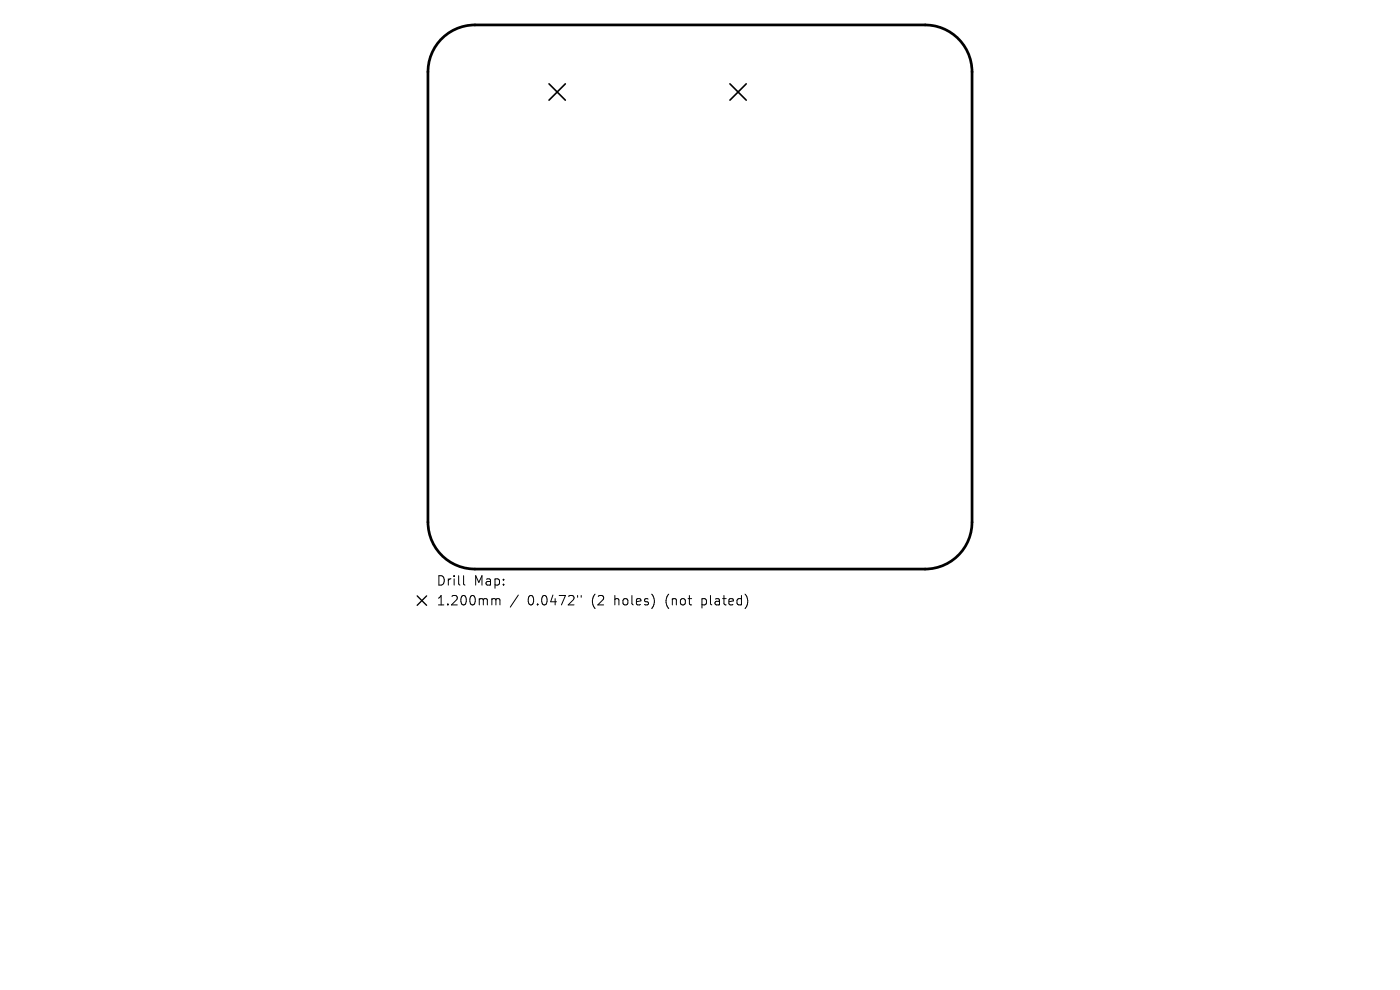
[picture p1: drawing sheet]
<svg xmlns="http://www.w3.org/2000/svg" width="297mm" height="210mm" viewBox="0 0 297 210" stroke-linecap="round" stroke-linejoin="round" font-family="sans-serif">
<defs><g id="words">
<g font-size="2.8">
<text x="92.5" y="124.5">Drill</text>
<text x="100.5" y="124.5">Map:</text>
<text x="92.5" y="128.7">1.200mm</text>
<text x="111.9" y="128.7">0.0472&quot;</text>
<text x="125.7" y="128.7">(2</text>
<text x="130.6" y="128.7">holes)</text>
<text x="141.7" y="128.7">(not</text>
<text x="149.5" y="128.7">plated)</text>
</g>
</g></defs>
<path d="M93.5 8.4a10 10 0 0 1 7.2-3.1h95.6a10 10 0 0 1 9.9 9.9v95.6a10 10 0 0 1-9.9 9.9h-95.6a10 10 0 0 1-9.9-9.9v-95.6a10 10 0 0 1 2.7-6.8z" fill="none" stroke="#000" stroke-width=".58"/>
<path d="M116.5 17.8l3.4 3.4M119.9 17.8l-3.4 3.4M154.8 17.8l3.5 3.4M158.3 17.8l-3.5 3.4" fill="none" stroke="#000" stroke-width=".35"/>
<path d="M98.3 122.1v1.7l.3 .3M104.6 127l.5 .1 .1 .2M105.2 127.3l.3-.3 .5 .1 .1 1.2M105.2 127.3v1M110 126.2l-1.8 2.6M122.5 126.3v.4M123.3 126.3v.4" fill="none" stroke="#000" stroke-width=".21"/>
<path d="M88.5 126.4l2 2M90.5 126.4l-2 2" fill="none" stroke="#000" stroke-width=".29"/>
<use href="#words"/>
</svg>
